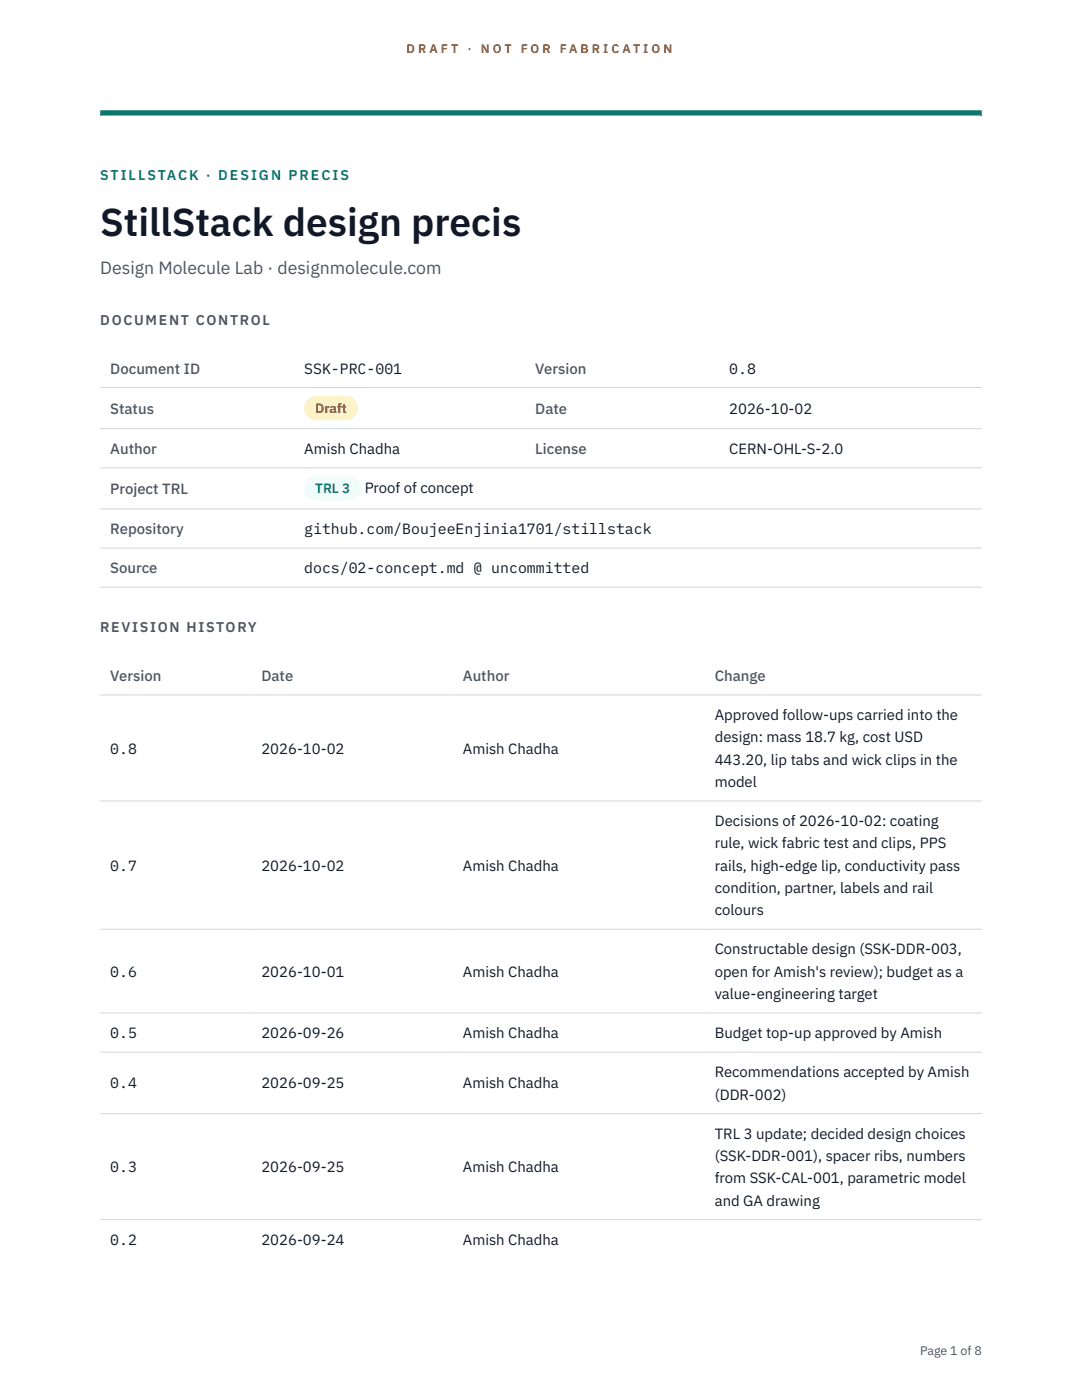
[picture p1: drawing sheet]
<svg xmlns="http://www.w3.org/2000/svg" width="216mm" height="279mm" viewBox="0 0 216 279" stroke-linecap="round" stroke-linejoin="round" font-family="sans-serif">
<defs><g id="words">
<text font-size="7.8" fill="#111827" x="20" y="47.1">StillStack design precis</text>
<text font-size="3.5" fill="#4b5563" x="20" y="54.6">Design Molecule Lab · designmolecule.com</text>
<g font-size="3" fill="#4b5563">
<text x="22" y="74.5">Document ID</text>
<text x="106.8" y="74.5">Version</text>
<text x="22" y="82.6">Status</text>
<text x="106.8" y="82.6">Date</text>
<text x="22" y="90.6">Author</text>
<text x="106.8" y="90.6">License</text>
<text x="22" y="98.6">Project TRL</text>
<text x="22" y="106.6">Repository</text>
<text x="22" y="114.4">Source</text>
<text x="22" y="135.9">Version</text>
<text x="52.2" y="135.9">Date</text>
<text x="92.4" y="135.9">Author</text>
<text x="142.6" y="135.9">Change</text>
</g>
<g font-size="3" fill="#111827">
<text x="60.7" y="74.5">SSK-PRC-001</text>
<text x="145.5" y="74.5">0.8</text>
<text x="145.5" y="82.6">2026-10-02</text>
<text x="60.7" y="90.6">Amish Chadha</text>
<text x="145.5" y="90.6">CERN-OHL-S-2.0</text>
<text x="72.8" y="98.5">Proof of concept</text>
<text x="60.7" y="106.6">github.com/BoujeeEnjinia1701/stillstack</text>
<text x="60.7" y="114.4">docs/02-concept.md @ uncommitted</text>
<text x="142.6" y="143.7">Approved follow-ups carried into the</text>
<text x="142.6" y="148.2">design: mass 18.7 kg, cost USD</text>
<text x="22" y="150.4">0.8</text>
<text x="52.2" y="150.4">2026-10-02</text>
<text x="92.4" y="150.4">Amish Chadha</text>
<text x="142.6" y="152.6">443.20, lip tabs and wick clips in the</text>
<text x="142.6" y="157.1">model</text>
<text x="142.6" y="164.9">Decisions of 2026-10-02: coating</text>
<text x="22" y="173.8">0.7</text>
<text x="52.2" y="173.8">2026-10-02</text>
<text x="92.4" y="173.8">Amish Chadha</text>
<text x="142.6" y="169.3">rule, wick fabric test and clips, PPS</text>
<text x="142.6" y="173.8">rails, high-edge lip, conductivity pass</text>
<text x="142.6" y="178.2">condition, partner, labels and rail</text>
<text x="142.6" y="182.7">colours</text>
<text x="142.6" y="190.5">Constructable design (SSK-DDR-003,</text>
<text x="22" y="194.9">0.6</text>
<text x="52.2" y="194.9">2026-10-01</text>
<text x="92.4" y="194.9">Amish Chadha</text>
<text x="142.6" y="194.9">open for Amish's review); budget as a</text>
<text x="142.6" y="199.4">value-engineering target</text>
<text x="22" y="207.2">0.5</text>
<text x="52.2" y="207.2">2026-09-26</text>
<text x="92.4" y="207.2">Amish Chadha</text>
<text x="142.6" y="207.2">Budget top-up approved by Amish</text>
<text x="142.6" y="215">Recommendations accepted by Amish</text>
<text x="22" y="217.2">0.4</text>
<text x="52.2" y="217.2">2026-09-25</text>
<text x="92.4" y="217.2">Amish Chadha</text>
<text x="142.6" y="219.5">(DDR-002)</text>
<text x="142.6" y="227.3">TRL 3 update; decided design choices</text>
<text x="22" y="233.9">0.3</text>
<text x="52.2" y="233.9">2026-09-25</text>
<text x="92.4" y="233.9">Amish Chadha</text>
<text x="142.6" y="231.7">(SSK-DDR-001), spacer ribs, numbers</text>
<text x="142.6" y="236.2">from SSK-CAL-001, parametric model</text>
<text x="142.6" y="240.6">and GA drawing</text>
<text x="22" y="248.4">0.2</text>
<text x="52.2" y="248.4">2026-09-24</text>
<text x="92.4" y="248.4">Amish Chadha</text>
</g>
<text font-size="2.8" fill="#0f766e" x="20" y="36">STILLSTACK · DESIGN PRECIS</text>
<g font-size="2.8" fill="#4b5563">
<text x="20" y="64.8">DOCUMENT CONTROL</text>
<text x="20" y="126.2">REVISION HISTORY</text>
</g>
<text font-size="2.7" fill="#92400e" x="62.9" y="82.5">Draft</text>
<text font-size="2.7" fill="#0f766e" x="62.9" y="98.5">TRL 3</text>
<g font-size="2.5" fill="#b45309">
<text x="81.1" y="10.5">D R A F T</text>
<text x="93.3" y="10.5">·</text>
<text x="95.9" y="10.5">N O T</text>
<text x="103.9" y="10.5">F O R</text>
<text x="111.7" y="10.5">F A B R I C A T I O N</text>
</g>
<text font-size="2.5" fill="#4b5563" x="183.6" y="270.3">Page 1 of 8</text>
</g></defs>
<path d="M20 23.1h175.9zM20 22h175.9v1.1h-175.9z" fill-rule="evenodd" fill="#0f766e"/>
<g fill="none" stroke="#d1d5db" stroke-width=".2">
<path d="M20 77.3h175.9M20 85.5h175.9M20 93.4h175.9M20 101.6h175.9M20 109.4h175.9M20 117.2h175.9M20 138.7h175.9M20 159.9h175.9M20 185.5h175.9M20 202.2h175.9M20 210h175.9M20 222.3h175.9"/>
<path d="M20 243.4h175.9"/>
</g>
<path d="M60.7 79h10.7v4.9h-10.7z" fill="#fef3c7"/>
<path d="M60.7 95.1h11.4v4.8h-11.4z" fill="#f0fdfa"/>
<use href="#words"/>
</svg>
